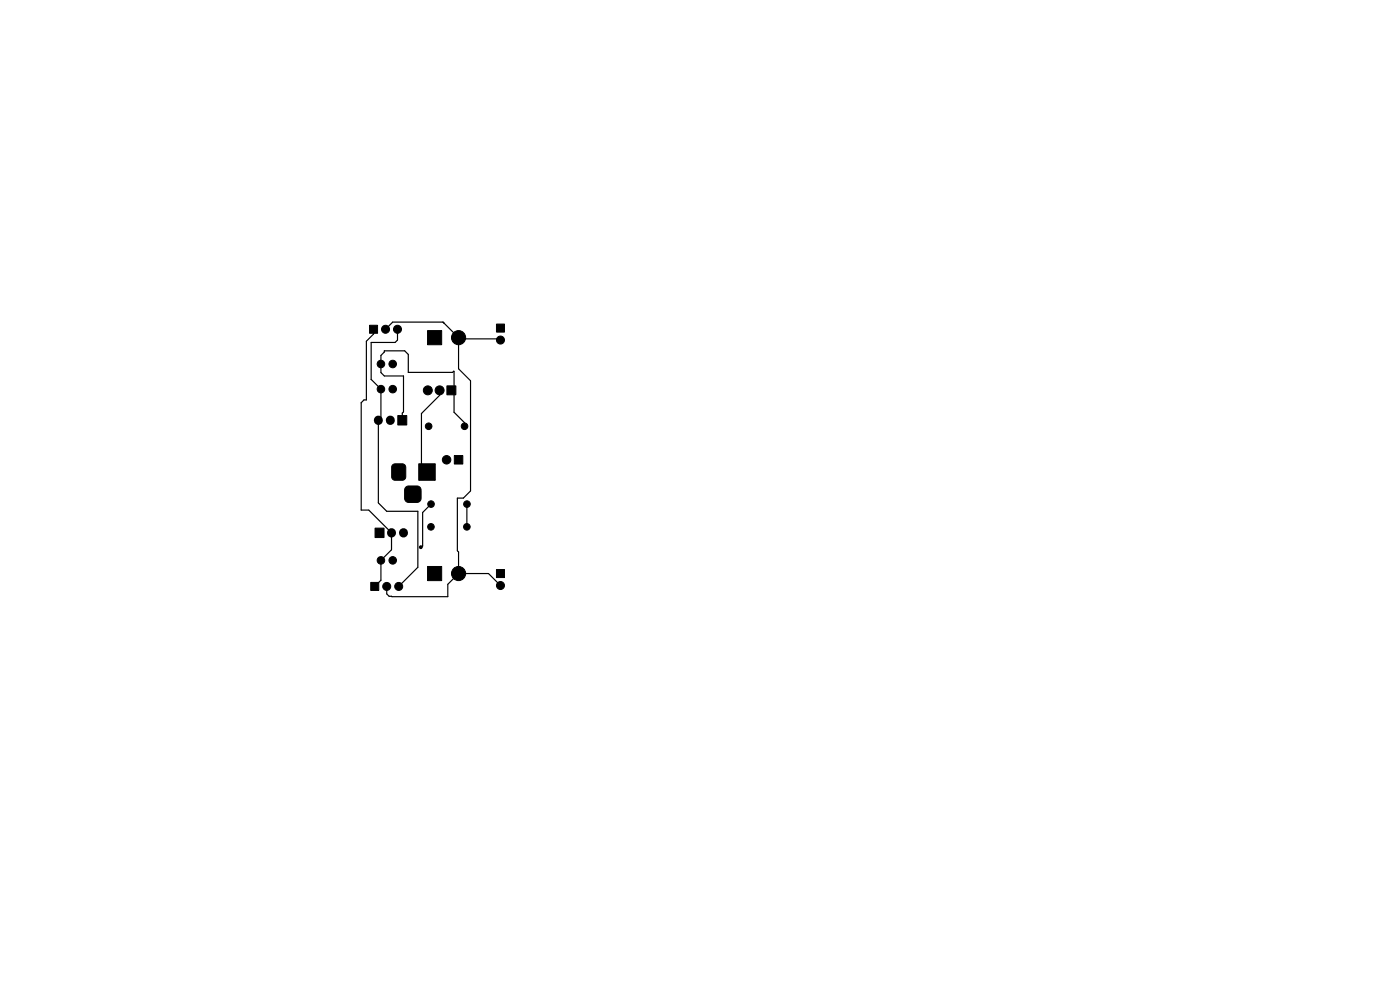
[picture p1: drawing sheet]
<svg xmlns="http://www.w3.org/2000/svg" width="297mm" height="210mm" viewBox="0 0 297 210" stroke-linecap="round" stroke-linejoin="round" font-family="sans-serif">
<g fill="#000" stroke="#000" stroke-width=".21">
<path d="M78.4 69h1.7v1.7h-1.7zM90.7 70.1h3v3h-3zM105.3 68.7h1.7v1.7h-1.7zM83.4 98.5l.4-.1h1.5l.6 .3 .2 .4v2l-.3 .6-.5 .2h-1.5l-.6-.3-.1-.5v-2zM84.4 88.2h1.9v2h-1.9zM94.8 81.9h1.9v1.9h-1.9zM96.4 96.6h1.8v1.8h-1.8zM79.6 112h1.9v2h-1.9zM86.1 103.3l.5-.2h1.9a.88 .88 0 0 1 .8 .9v1.7a.88 .88 0 0 1-.8 .9h-1.8a.88 .88 0 0 1-.9-.9v-1.9zM88.8 98.4h3.5v3.5h-3.5zM78.7 123.5h1.7v1.7h-1.7zM90.7 120.2h3v3h-3z"/>
<path d="M105.3 120.8h1.7v1.7h-1.7z"/>
<circle cx="80.8" cy="77.2" r=".8"/>
<circle cx="81.8" cy="69.8" r=".85"/>
<circle cx="83.3" cy="77.2" r=".8"/>
<circle cx="84.3" cy="69.8" r=".85"/>
<circle cx="97.3" cy="71.6" r="1.5"/>
<circle cx="106.2" cy="72.1" r=".85"/>
<circle cx="80.8" cy="82.5" r=".8"/>
<circle cx="83.3" cy="82.5" r=".8"/>
<circle cx="90.8" cy="82.8" r=".95"/>
<circle cx="90.9" cy="90.4" r=".7"/>
<circle cx="93.3" cy="82.8" r=".95"/>
<circle cx="94.7" cy="97.5" r=".9"/>
<circle cx="98.6" cy="90.4" r=".7"/>
<circle cx="80.8" cy="118.9" r=".8"/>
<circle cx="83.3" cy="118.9" r=".8"/>
<circle cx="89.3" cy="116.1" r=".3"/>
<circle cx="91.4" cy="111.8" r=".7"/>
<circle cx="91.4" cy="106.9" r=".7"/>
<circle cx="99" cy="111.8" r=".7"/>
<circle cx="99.1" cy="106.9" r=".7"/>
<circle cx="82" cy="124.4" r=".85"/>
<circle cx="84.6" cy="124.4" r=".85"/>
<circle cx="97.3" cy="121.7" r="1.5"/>
<circle cx="106.2" cy="124.2" r=".85"/>
</g>
<path d="M80.3 89.1v.1M82.8 89.1v.1M83.1 113v.1M85.6 113v.1" fill="none" stroke="#000" stroke-width="1.9"/>
<path d="M79.2 69.9v1l-1.5 1.5v12.4h-.5l-.6 .6v22.8h1.6l4.9 4.8v3.6l-2.3 2.3v4.2l-1.3 1.3M81.8 69.9l1.5-1.6h10.7l3.5 3.6h8.9M84.3 69.9v2.2l-.5 .5h-5.1v7.9M97.3 71.6v6.6l2.5 2.6v23.3l-1.5 1.6h-1.3v11.1l.3 .3v4.6M78.7 80.5h.1M78.8 80.5l2 2.1v6l-.5 .6v17.5l1.7 1.8h6.6v11.8l-4 4.1M85.3 89.2v-1.6l.3-.2v-7.6h-4.1l-.7-.8v-3.6l.7-.7v-.3h4.4l.7 .8v3.8h9.4l.3-.3v3.5l-.5 .6 .5 .6v4.1l2.3 2.2v.7M93.3 82.8v1.1l-3.9 3.8v11.3l1.2 1.1M90.9 106.9h.5l-1.7 1.8v7.1l-.4 .3M99.1 106.9l-.1 4.9M97.3 121.7l-2.3 2.3v2.6l-12.5-.1-.5-.5v-1.6M97.3 121.7h6.3l2.6 2.5" fill="none" stroke="#000" stroke-width=".25"/>
</svg>
